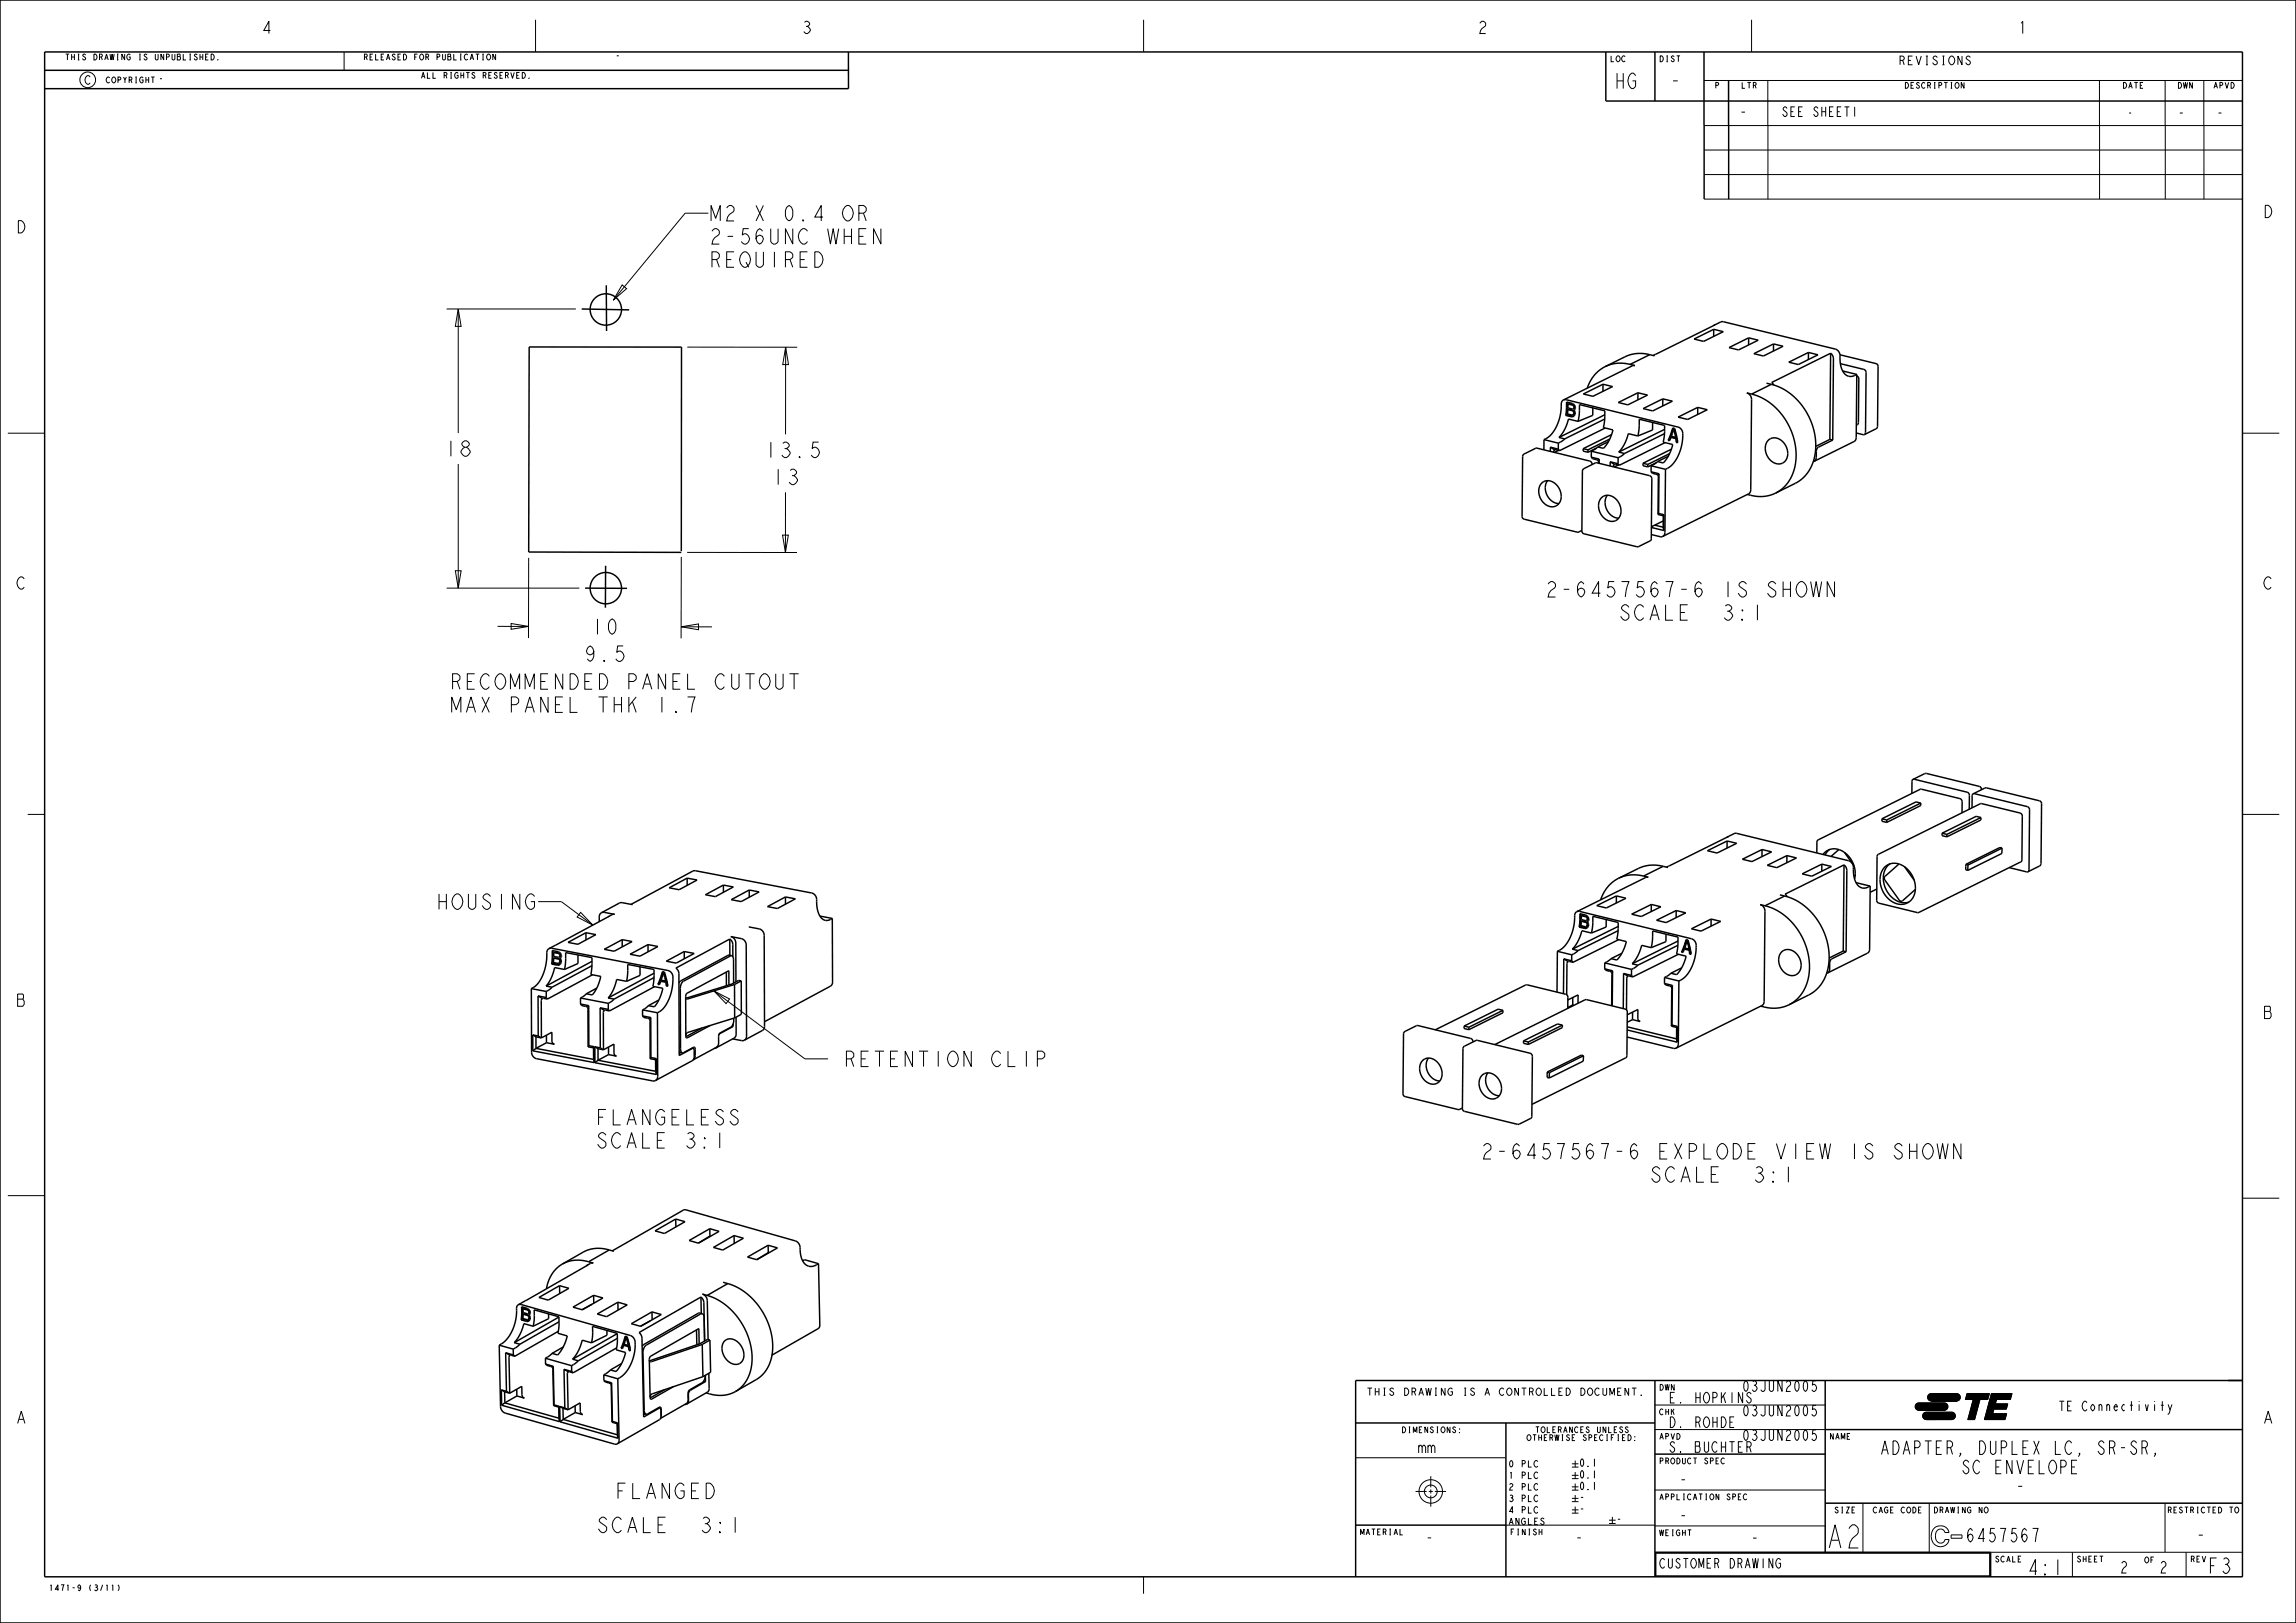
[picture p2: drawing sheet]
<svg xmlns="http://www.w3.org/2000/svg" width="594mm" height="420mm" viewBox="0 0 594 420" stroke-linecap="round" stroke-linejoin="round" font-family="sans-serif">
<defs><g id="words">
<text font-size="7.8" x="472.3" y="400.6">A2</text>
<g font-size="5.2">
<text x="417.5" y="22.9">HG</text>
<text x="431.8" y="22.9">-</text>
<text x="183.2" y="57.2">M2 X 0.4 OR</text>
<text x="183.2" y="63.2">2-56UNC WHEN</text>
<text x="183.2" y="69.2">REQUIRED</text>
<text x="114.8" y="118.1">18</text>
<text x="196.8" y="118.4">13.5</text>
<text x="199.4" y="125.4">13</text>
<text x="406.4" y="154.5">2-6457567-6 IS SHOWN</text>
<text x="420.9" y="160.5">SCALE</text>
<text x="446.2" y="160.5">3:1</text>
<text x="152.7" y="164.2">10</text>
<text x="150.8" y="171.2">9.5</text>
<text x="116.1" y="178.4">RECOMMENDED PANEL CUTOUT</text>
<text x="116.1" y="184.4">MAX PANEL THK 1.7</text>
<text x="112.6" y="235.3">HOUSING</text>
<text x="217.4" y="276">RETENTION CLIP</text>
<text x="153.9" y="291.1">FLANGELESS</text>
<text x="153.9" y="297.1">SCALE 3:1</text>
<text x="394.1" y="299.9">2-6457567-6 EXPLODE VIEW IS SHOWN</text>
<text x="429" y="305.9">SCALE</text>
<text x="454.2" y="305.9">3:1</text>
<text x="158.9" y="387.8">FLANGED</text>
<text x="154.1" y="396.6">SCALE</text>
<text x="180.7" y="396.6">3:1</text>
<text x="524.4" y="407.6">4:1</text>
<text x="571.1" y="407.2">F3</text>
</g>
<g font-size="4.6">
<text x="486.2" y="376.4">ADAPTER, DUPLEX LC, SR-SR,</text>
<text x="507.2" y="381.4">SC ENVELOPE</text>
<text x="521.2" y="386.4">-</text>
<text x="508.4" y="399">6457567</text>
<text x="568" y="399">-</text>
</g>
<g font-size="4.1">
<text x="67.5" y="8.7">4</text>
<text x="207.2" y="8.7">3</text>
<text x="382.1" y="8.7">2</text>
<text x="521.8" y="8.7">1</text>
<text x="585.3" y="56.3">D</text>
<text x="4" y="60.3">D</text>
<text x="4" y="152.5">C</text>
<text x="585.3" y="152.5">C</text>
<text x="4" y="260.4">B</text>
<text x="585.3" y="263.6">B</text>
<text x="4" y="368.4">A</text>
<text x="585.3" y="368.4">A</text>
</g>
<g font-size="3.9">
<text x="449.8" y="30.5">-</text>
<text x="366.7" y="376">mm</text>
<text x="434.3" y="384.4">-</text>
<text x="434.3" y="393.7">-</text>
<text x="368.6" y="399.5">-</text>
<text x="407.3" y="399.5">-</text>
<text x="452.8" y="399.5">-</text>
<text x="548.3" y="407.1">2</text>
<text x="558.5" y="407.1">2</text>
</g>
<g font-size="3.6">
<text x="431.6" y="363.1">E. HOPKINS</text>
<text x="450.6" y="360.1">03JUN2005</text>
<text x="431.6" y="369.4">D. ROHDE</text>
<text x="450.6" y="366.4">03JUN2005</text>
<text x="431.6" y="375.8">S. BUCHTER</text>
<text x="450.6" y="372.8">03JUN2005</text>
</g>
<g font-size="3.3">
<text x="460.8" y="30.2">SEE SHEET1</text>
<text x="563.3" y="30.5">-</text>
<text x="573.3" y="30.5">-</text>
<text x="532.4" y="365.1">TE Connectivity</text>
<text x="429.1" y="405.8">CUSTOMER DRAWING</text>
</g>
<g font-size="2.9">
<text x="491" y="16.8">REVISIONS</text>
<text x="21.7" y="21.8">C</text>
</g>
<g font-size="2.6">
<text x="550.4" y="30.3">-</text>
<text x="408.5" y="379.5">0.1</text>
<text x="408.5" y="382.5">0.1</text>
<text x="408.5" y="385.5">0.1</text>
<text x="408.5" y="388.5">-</text>
<text x="408.5" y="391.5">-</text>
<text x="418.1" y="394.1">-</text>
</g>
<text font-size="2.5" x="359.9" y="361.1">THIS DRAWING IS A CONTROLLED DOCUMENT.</text>
<g font-size="2.2">
<text x="390.2" y="379.7">0 PLC</text>
<text x="390.2" y="382.6">1 PLC</text>
<text x="390.2" y="385.6">2 PLC</text>
<text x="390.2" y="388.6">3 PLC</text>
<text x="390.2" y="391.6">4 PLC</text>
<text x="390.2" y="394.6">ANGLES</text>
</g>
<g font-size="2">
<text x="16.7" y="15.5">THIS DRAWING IS UNPUBLISHED.</text>
<text x="93.9" y="15.5">RELEASED FOR PUBLICATION</text>
<text x="159.1" y="15.2">-</text>
<text x="416.5" y="16">LOC</text>
<text x="429.2" y="16">DIST</text>
<text x="27.3" y="21.4">COPYRIGHT</text>
<text x="41" y="21.1">-</text>
<text x="108.8" y="20.3">ALL RIGHTS RESERVED.</text>
<text x="443.5" y="22.9">P</text>
<text x="450.4" y="22.9">LTR</text>
<text x="492.6" y="22.9">DESCRIPTION</text>
<text x="549" y="22.9">DATE</text>
<text x="563.2" y="22.9">DWN</text>
<text x="572.5" y="22.9">APVD</text>
<text x="429.2" y="359.8">DWN</text>
<text x="362.5" y="370.8">DIMENSIONS:</text>
<text x="397" y="370.7">TOLERANCES UNLESS</text>
<text x="429.2" y="366.1">CHK</text>
<text x="394.8" y="372.8">OTHERWISE SPECIFIED:</text>
<text x="429.2" y="372.5">APVD</text>
<text x="473.2" y="372.5">NAME</text>
<text x="429.2" y="378.8">PRODUCT SPEC</text>
<text x="429.2" y="388.1">APPLICATION SPEC</text>
<text x="474.4" y="391.5">SIZE</text>
<text x="484.4" y="391.5">CAGE CODE</text>
<text x="500.1" y="391.5">DRAWING NO</text>
<text x="560.6" y="391.5">RESTRICTED TO</text>
<text x="351.7" y="397.2">MATERIAL</text>
<text x="390.6" y="397.2">FINISH</text>
<text x="429.2" y="397.4">WEIGHT</text>
<text x="516" y="404.2">SCALE</text>
<text x="537.2" y="404.2">SHEET</text>
<text x="554.7" y="404.4">OF</text>
<text x="566.6" y="404.2">REV</text>
<text x="12.5" y="411.6">1471-9 (3/11)</text>
</g>
</g></defs>
<g fill="none" stroke="#000" stroke-width=".26">
<path d="M39.1 19.9h.9M39.5 19.9v1.5M51 14.3l-.3-.3-.4 .3 .7 .7-.1 .4-.3 .1-.4-.4M51.7 14v1.5M51.7 14.8h.8M52.5 14v1.5M53.2 14.8h.4M53.9 14h-.7v1.5h.7M54.6 14a.76 .76 0 0 1 .8 .8 .76 .76 0 0 1-.8 .7zM56.3 15.4l.1 .1zM89 13.4v4.8M123.1 14h.9"/>
<path d="M123.5 14v1.5M124.8 14h.4M124.8 15.5h.4M125 14v1.5M126.1 14.1l.2-.1a.77 .77 0 0 1 .7 .8 .77 .77 0 0 1-.7 .7l-.4-.7zM128.2 14v1.5l-.7-1.5v1.5M132.1 18.7l.5 1.6 .4-1.6M133.7 19.5h.4M134.4 18.7h-.7v1.6h.7M135.1 18.7a.76 .76 0 0 1 .8 .8 .76 .76 0 0 1-.8 .8zM138.6 5.1v8.3M295.9 5.1v8.3"/>
<path d="M433.8 14.5h.9M453.2 5.1v8.3M507.6 14.5v2.3l-1.1-2.3v2.3M509.7 14.9l-.4-.4a.56 .56 0 0 0-.6 .6l.4 .3a.66 .66 0 0 1 .6 .7 .66 .66 0 0 1-.6 .7l-.6-.6M136.8 20.1l.1 .2zM440.8 32.5h139.4M440.8 20.8h139.4M457.4 20.8v11.7M506 21.5l.2-.2a.77 .77 0 0 1 .6 .8 .77 .77 0 0 1-.6 .8l-.4-.8zM508.1 21.3v1.6l-.7-1.6v1.6M543.1 20.8v11.7M554.4 21.3h-.7v1.6h.7"/>
<path d="M560.1 20.8v11.7M570.1 20.8v11.7M577.2 21.3a.76 .76 0 0 1 .8 .8 .76 .76 0 0 1-.8 .8zM2 112.1h9.6M580.2 112.1h9.5M7.2 210.8h4.4M580.2 210.8h9.5M2 309.4h9.6M580.2 310.1h9.5M353.8 359.2h1.2M354.4 359.2v1.9M355.8 359.2v1.9"/>
<path d="M356.8 359.2v1.9M357.9 359.2h.5M358.2 359.2v1.9M419.5 359.2h-1v1.9h1M421.4 359.2v1.9l-1-1.9v1.9M422.2 359.2h1.2M422.8 359.2v1.9M350.7 377.2h38.8M355.8 360.2h1M357.9 361.1h.5M376.6 369.5l-.3-.3-.4 .3 .7 .8-.1 .3-.4 .2-.3-.4M377.6 369.7l.1 .2z"/>
<path d="M377.6 370.6l.1 .2zM397.8 378.2l-.3-.2a.87 .87 0 0 0-.7 .8 .87 .87 0 0 0 .7 .9l.3-.3M406.7 378.8h1.7M406.7 379.7h1.7M407.5 378v1.7M417.6 370h.5M418.3 369.2h-.7v1.5h.7M418.5 371.3h.3M418.5 372.8h.3M419.8 372h.4M419.8 369.5l-.3-.3-.4 .3 .7 .7-.1 .4-.4 .1-.3-.3M420.5 371.3h-.7v1.5h.7"/>
<path d="M421.2 371.3a.76 .76 0 0 1 .8 .7 .76 .76 0 0 1-.8 .8zM421.2 369.5l-.2-.3-.5 .3 .7 .7-.1 .4-.3 .1-.4-.3M422.9 371.8l.1 .1zM422.9 372.7l.1 .1zM424.6 360.9l.1 .2zM428.1 369.9h44.1M428.1 363.6h44.1M433.8 371a.76 .76 0 0 1 .9 .7 .76 .76 0 0 1-.9 .8zM444 378.1h.4M444.7 377.3h-.7v1.5h.7M446.1 377.6l-.3-.3a.77 .77 0 0 0-.6 .8 .77 .77 0 0 0 .6 .7l.3-.2M478.6 371h-.7v1.5h.7"/>
<path d="M495.8 363.3l.6-.3h6.6a.95 .95 0 0 1 .9 .9 .95 .95 0 0 1-.8 1l-6.7 .1a.95 .95 0 0 1-.8-.6 .95 .95 0 0 1 .2-1.1zM496.4 365l6.7-.1zM497.7 365.7l.7-.2h6.5a.95 .95 0 0 1 1 .8 .95 .95 0 0 1-.9 1l-6.6 .1a.95 .95 0 0 1-.9-.6 .95 .95 0 0 1 .2-1.1zM498.4 367.4l6.6-.1zM499 360.9l.6-.3h6.6a.95 .95 0 0 1 .9 .9 .95 .95 0 0 1-.8 1h-6.7a.95 .95 0 0 1-.8-.5 .95 .95 0 0 1 .2-1.1zM499.6 362.5h6.7zM503.1 364.9l-6.7 .1a.95 .95 0 0 1-.9-1 .95 .95 0 0 1 .9-1h6.6a.95 .95 0 0 1 .9 1 .95 .95 0 0 1-.9 1M505 367.4h-6.6a.95 .95 0 0 1-1-1 .95 .95 0 0 1 1-.9h6.5a.95 .95 0 0 1 1 .9 .95 .95 0 0 1-1 1M506.3 362.5h-6.7a.95 .95 0 0 1-.9-.9 .95 .95 0 0 1 .9-1h6.6a.95 .95 0 0 1 .9 1 .95 .95 0 0 1-.9 .9M508.9 360.6h5.8l-.4 1.5h-2.1l-1.4 5.3h-1.7l1.4-5.3h-2zM515.2 360.6h5.3l-.4 1.5h-3.6l-3.1 5.3zM515.2 360.6h5.3l-.4 1.5h-3.6l-.3 1.2h3.2l-.3 1.3h-3.3l-.3 1.3h3.6l-.4 1.5h-5.3z"/>
<path d="M515.8 364.6l-.3 1.3h3.6l-.4 1.5h-5.3zM516.5 362.1l-.3 1.2h3.2l-.3 1.3h-3.3l-2.4 2.8zM559 363.6h.8M559.4 362.6v2.5M560.9 363.4l.5 1.5-.4 1h-.2M561.9 363.4l-.5 1.5M362.2 395.7v1.5h.7M366.2 386h2.9M369.6 386h1.1M370.2 382v2.9M370.2 385.4v1.1M370.2 387v2.9"/>
<path d="M371.2 386h2.9M389.6 394.7h38.6M397.8 381.2l-.3-.3a.87 .87 0 0 0-.7 .9 .87 .87 0 0 0 .7 .8l.3-.2M397.8 384.2l-.3-.3a.87 .87 0 0 0-.7 .9 .87 .87 0 0 0 .7 .8l.3-.3M397.8 387.2l-.3-.3a.87 .87 0 0 0-.7 .8 .87 .87 0 0 0 .7 .9l.3-.3M397.8 390.2l-.3-.3a.87 .87 0 0 0-.7 .8 .87 .87 0 0 0 .7 .9l.3-.3M398.2 396.4h.7M398.9 395.7v1.5M399.5 393.1l-.3-.2-.5 .2 .8 .9-.1 .4-.4 .2-.4-.5M406.7 390.7h1.7M406.7 387.7h1.7M406.7 384.8h1.7"/>
<path d="M406.7 381.8h1.7M406.7 391.6h1.7M406.7 388.6h1.7M406.7 385.6h1.7M406.7 382.6h1.7M407.5 380.9v1.7M407.5 383.9v1.7M407.5 386.9v1.7M407.5 389.9v1.7M416.3 393.4h1.7M416.3 394.2h1.7M417.1 392.5v1.7"/>
<path d="M428.1 385.6h44.1M428.1 394.9h44.1M436.6 395.9h.9M437.1 395.9v1.5M448.3 387.4l.6-.2v-.5l-.6-.1v1.5M449.7 387.4h.5M450.5 386.6h-.8v1.5h.8M451.9 386.8l-.3-.2a.77 .77 0 0 0-.6 .8 .77 .77 0 0 0 .6 .7l.3-.2M479.9 390h-.8v1.5h.8M482 389v12.7M494.9 390a.76 .76 0 0 1 .8 .8 .76 .76 0 0 1-.8 .7zM496.3 390.8h.5"/>
<path d="M497.1 390h-.8v1.5h.8M499.1 389v12.7M500.4 395.5l.8-.5 1.1-.1 .9 .2 .7 .6 .3 .9h-1l-.5-.7-.8-.2-.8 .4-.3 .9 .1 1.4 .7 .8h1l.6-.8h1l-.2 .8-.6 .7-.9 .3h-.8l-.9-.3-.7-.6-.4-1-.1-1 .3-1zM507.6 397.2h-2.8v.9h2.8M512.8 390v1.5l-.8-1.5v1.5M513.6 390.1l.1-.1a.77 .77 0 0 1 .7 .8 .77 .77 0 0 1-.6 .7l-.5-.7zM576.8 390h.9M577.2 390v1.5M578.4 390.1l.2-.1a.77 .77 0 0 1 .6 .8 .77 .77 0 0 1-.6 .7l-.5-.7zM29 410.4l.2-.3v1.5M30.5 410.1l.3 .7-.3 .8M295.9 408v4.4"/>
<path d="M515 401.7h65.2M522.1 403.5h.5M522.9 402.7h-.8v1.5h.8M536.2 401.7v6.3M543.2 402.7h.9M543.7 402.7v1.5M565.6 401.7v6.3"/>
<circle cx="22.7" cy="20.7" r="2.03"/>
<circle cx="370.2" cy="386" r="3"/>
<circle cx="370.2" cy="386" r="1.66"/>
</g>
<path d="M495.8 363.3l.6-.3h6.6a.95 .95 0 0 1 .9 .9 .95 .95 0 0 1-.8 1l-6.7 .1a.95 .95 0 0 1-.8-.6 .95 .95 0 0 1 .2-1.1zM497.7 365.7l.7-.2h6.5a.95 .95 0 0 1 1 .8 .95 .95 0 0 1-.9 1l-6.6 .1a.95 .95 0 0 1-.9-.6 .95 .95 0 0 1 .2-1.1zM499 360.9l.6-.3h6.6a.95 .95 0 0 1 .9 .9 .95 .95 0 0 1-.8 1h-6.7a.95 .95 0 0 1-.8-.5 .95 .95 0 0 1 .2-1.1zM508.9 360.6h5.8l-.4 1.5h-2.1l-1.4 5.3h-1.7l1.4-5.3h-2zM515.8 364.6l-.3 1.3h3.6l-.4 1.5h-5.3zM516.5 362.1l-.3 1.2h3.2l-.3 1.3h-3.3l-2.4 2.8zM515.2 360.6h5.3l-.4 1.5h-3.6l-3.1 5.3z" fill="#000"/>
<g fill="none" stroke="#000" stroke-width=".38">
<path d="M0 0h594v420h-594zM11.6 18.2h207.9M11.6 13.4h568.6v394.6h-568.6zM219.5 13.4v9.5h-207.9M415.4 13.4v12.7h164.8M428.1 13.4v12.7M440.8 13.4v19.1M447.2 20.8v11.7M414.7 99.4v1.9M422.3 94.7l-17.8 8.8M427.7 92l17.5-8.7 .5-.1 29.3 7.2 .6 .5 .4 .7 .1 2.3 .3 1.4a2.39 2.39 0 0 0 3.5 1.8l.5-.2M438.3 87.7l5.1-2.5 2.4 .6-5 2.5z"/>
<path d="M443.4 85.2l-.1 1.9M443.7 84.1l-.4 .1M447.3 90l5.1-2.6 2.5 .6-5.1 2.6zM452.4 87.4v1.9M453.7 91.5l5.1-2.5 2.5 .6-5.1 2.5zM458.8 89v1.8M462.8 93.7l5.1-2.5 2.4 .6-5 2.5zM467.9 91.2l-.1 1.8M473.6 91.4l-15.2 7.6 .5 .7M473.6 91.4l.5 .6 .2 .9-.2 21M473.6 91.4l-.2 22.3M476 91.8l9.3 2.3 .5 .5-.1 15.9-.3 .5-3 1.5"/>
<path d="M476.1 94.1l6.1 1.5 .5 .5-.1 15.9-.2 .5M476.7 96l3.7 .9M480.4 97.3l.5 .7-.1 11.4-.2 .4-.3 .2M480.4 96.9l-.3 16.9-.4 .5-10.4 5.1M399.4 113.8v2.6M399.4 113.8l3.8 .9M401.1 115.7v1.1M401.1 115.7l1.1 .7M401.1 115.7l2 .5M402.2 116.4l1.3 .2M402.2 116.4l-.3 .6M403.1 116.2l.4 .4"/>
<path d="M403.2 114.7l-.1 1.5M403.2 116.6l-1.1 .5M403.3 113.2l1.5 .4M404.5 103.5l-.5 .7-.2 2.6-.6 2.2a7.8 7.8 0 0 1-3.2 4.5l-.6 .3M404.5 103.5l.7-.1 29.1 7.2 .7 .6 .4 .9-.2 2.4-.5 2.2a7.8 7.8 0 0 1-3.3 4.5l-.5 .2M404.8 113.6l-1.6 1.1M405.1 107.5l1.5 .4M405.4 107.3l-.3 .2M405.4 107.3l1.5 .4M405.5 104.1l-.1 3.2M405.6 106l-.1 1.1 1.4 .3M405.6 106l1.4 .2"/>
<path d="M405.6 106l1.2 .3M405.6 105.6l1.4 .2M405.6 105.5v.1M405.7 104.6l-.1 .9M405.7 104.6l1.3 .2M405.7 104.6l1.1 .2M406.8 106.3l.2 .1M406.8 104.8l.2 .2M406.9 107.7l-.3 .2M406.9 107.7h.3M407 106.2l-.2 .1M407 106.2l.2 .1"/>
<path d="M407 106.4l.1 .2M407 104.8h-.2M407 104.8l.2 .1M407 105l.1 .1M407.1 106.6v.2M407.1 107l-.2 .4M407.1 105.7l-.1 .1M407.1 105.1l.1 .3M407.1 106.8v.2M407.2 107.7l-.6 .2M407.2 106.3l.1 .2M407.2 106.3l-.2 .1"/>
<path d="M407.2 104.9l.1 .1M407.2 104.9l-.2 .1M407.2 106.2l.3 .6-.3 .9M407.2 106.2v-.1a.9 .9 0 0 0-.1-1.6l-1.8-.5-.2 3.5M407.2 105.5l-.1 .2M407.2 105.4v.1M407.3 107.1l-.1 .1M407.3 107.1l-.4 .3M407.3 106.5l.1 .2M407.3 106.5l-.2 .1M407.3 105.6l-.3 .2M407.3 105.6l-.2 .1"/>
<path d="M407.3 105l.1 .3M407.3 105l-.2 .1M407.3 106.1l-.1 .1M407.4 106.9l-.1 .2M407.4 106.9l-.3 .1M407.4 106.7v.2M407.4 106.7l-.3 .1M407.4 105.4l-.1 .2M407.4 105.4l-.2 .1M407.4 105.3v.1M407.4 105.3l-.2 .1M408.3 109l.3-1.9v-2.4l6.6 1.6-.1 2.4-.3 1.9 2.5 .7-.9 2.4-1.2 2-.4 .3-1.5-.3"/>
<path d="M408.3 109l-2.5-.6-1 2.7-1.5 2.1M409.6 116.1v.6l1.2 .3M409.6 116.1l1.2 .3M409.6 102l5.1-2.6 2.5 .6-5.1 2.6zM410.8 116.4v.6M411.7 118.3l.3 .4 1.5 .5M411.7 118.3l2 .5M411.7 116.8v1.5M411.7 116.8l6.9 1.7M412.1 105.6v1.9l-3.8 1.5M413 115.9l-2.2 1.1M413.3 115.7l-1.6 1.1"/>
<path d="M413.5 119.2l.1 .7M413.7 118.8v1.1M413.7 118.8l-.2 .4M415.2 108.4l-10.4 5.2M415.2 107.3l-11.9 5.9M415.3 110.8l-11.8 5.8M416.1 114.3l-2.8 1.4M416.5 113.6l-5.7 2.8M416.6 119.5v1.1M416.6 119.5l1.1 .7M416.6 119.5l2 .5M416.9 112.5l-7.3 3.6"/>
<path d="M418.6 118.5v1.5M418.7 104.2l5.1-2.6 2.4 .6-5.1 2.6zM418.8 117l1.5 .4M420.3 117.4l-1.7 1.1M423.7 112.8l.3-2 .1-2.3 6.6 1.6-.1 2.3-.3 2 2.5 .6-.9 2.5-1.3 2-.3 .3-1.5-.4M423.7 112.8l-2.4-.6-1 2.7-1.5 2.1M423.8 101.6l-.1 1.9M425.1 119.9v.6l1.2 .3M425.1 119.9l1.2 .3M425.1 105.7l5.1-2.5 2.5 .6-5.1 2.5zM427.6 109.3l-.1 2-3.8 1.5M428.5 119.7l-2.2 1.1"/>
<path d="M428.8 119.4l-1.6 1.1M430.2 103.2v1.9M430.6 112.2l-10.3 5.2M430.6 111.1l-11.8 5.9M430.8 114.5l-11.9 5.9M431.6 114l1.2-3.3 .5 .2 .5 1.9 .2 1.8-.3-.1M431.6 118.1l-2.8 1.3M431.9 113.8h.1M431.9 113.8l-.3 .2M431.9 117.4l-5.6 2.8M432 113.8l-.1 .3-.3-.1M432.3 113.2l-.3 .6"/>
<path d="M432.3 113.2l.2-.1 1.3 .3M432.3 113.2l1.2 .3M432.4 116.2l-7.3 3.7M432.9 110.8l-1 3M433 111.1l-.6 1.8 1.1 .3M433 111.1l.5 2.1M433 111.1l.2-.1 .5 2.1-.2 .1M433.5 113.5l.2 1M433.8 113.4l.2 .8M433.8 113.4l-.3 .1M434 114.3l-.3 .2M434.1 107.9l5.1-2.5 2.5 .6-5.1 2.5z"/>
<path d="M439.2 105.4v1.9M469.3 119.4l-.2 .1M473.4 113.7l.7 .2M473.4 113.7l-3.6 1.8M474.1 113.9l-3.9 2-.3 .7-.1 2.1-.5 .7M480.2 112l2.2 .5M409.6 121.4l3.4-1.7 13.8 3.4 .3 .2 .2 .6-.1 15.6-.2 .4-3.4 1.6-14.1-3.6-.3-.5 .2-15.5zM411.9 120.2l-.2-.5-.4-.4-13.7-3.3-3.3 1.5-.4 .6-.1 15.5 .2 .5 .3 .3 13.7 3.3 1.2-.4M417.7 120.2l1.2 .2M417.7 120.2l-.3 .6M418.6 120l.3 .4M418.7 120.3l-1.1 .6"/>
<path d="M426.3 120.2v.6M427.2 122.1l.3 .4 1.5 .5M427.2 122.1l2 .5M427.2 120.5v1.6M427.2 120.5l3.7 .9M427.2 138.3l2.4 .6 .6-.1M427.2 136.5l3.2 .8M428.1 135.9l2.2 .5M428.9 133.1l1.4 .4M429 123l-.1 10.1M429.1 132.9l1.4 .3M429.1 132.9l-.2 .2"/>
<path d="M429.2 122.6l-.1 10.3M429.2 122.6l-.2 .4M430.3 136.4l.1 .9M430.3 134.8l-3.1 1.5M430.3 133.5v2.9M430.5 133.2l-.1 4.1M430.5 133.2l-.2 .3M430.9 121.4l-.2 16.5-.1 .5-.4 .4M452.4 127.8l-22.2 11M446.8 217.6v1.9M447.1 216.5l-.3 .2M455.9 219.8l-.1 1.9"/>
<path d="M475.7 219.9l-2 1.7M486.9 211.9v.6l1.2 .3M486.9 211.9l1.2 .3M488.1 212.2v.6M494.9 201.7l-.2 .5-.1 3.1M494.9 201.7l14.1 3.4 .5 .6v3.7M494.9 201.7l3.4-1.6 13.8 3.4 .4 .3 .1 .6M496.9 207.8l-1.2-.3-8.8 4.4M496.9 207.8l-8.8 4.4M496.9 207.8v.7l-8.8 4.3M502.4 215.6v.7l1.3 .3M502.4 215.6l1.3 .3"/>
<path d="M503.7 215.9v.7M507.6 210.3v-2.9l-.4-.7-10.3-2.5-26.5 13.2-.3 .5-.1 2.8M510.5 205.4l-.3 .5v3.2M510.5 205.4l14 3.3 .4 .3 .2 .6-.2 15.5-.2 .5M510.5 205.4l3.4-1.5 13.7 3.3 .4 .3 .2 .4-.2 15.7-.3 .5-3 1.5M512.5 211.6l-1.2-.3-8.9 4.3M512.5 211.6l-8.8 4.3M512.5 211.6v.6l-8.8 4.4M518 219.5l-.6-.2-8.8 4.4M518 219.5l-8.9 4.3M518 219.5l-.1 1.4-8.8 4.3M155.6 236.2l-.5 .7-.1 1.6"/>
<path d="M155.6 236.2l.6-.1 2.8 .5-.7 .1-16.3 8.8M157.7 237.1l-.3 .1M163.3 234l15.9-8.6 .6-.1 30.4 5.8 .6 .4 .4 .7 .3 3.2 .8 2 .7 .6 .7 .2 .7-.1 .9-.4M163.7 234.1l-3.2-.5-4.9 2.6M173.1 229.7l4.7-2.5 2.5 .5-4.6 2.5zM177.8 227.2v1.9M182.5 231.5l4.7-2.5 2.5 .5-4.6 2.5zM187.2 229v1.9M189.2 232.8l4.6-2.5 2.6 .5-4.6 2.5zM193.7 239.9l3 .6 .7 .5 .3 .8 .1 23.9-.5 .9-4.7 2.6M193.8 230.3v1.9M198.6 234.6l4.6-2.5 2.6 .5-4.7 2.5z"/>
<path d="M203.2 232.1v1.9M212.1 237.1l3.2 .6M215.3 237.7l.1 16.5-.2 .7-17.4 9.5M408 235.9l-.6 .7-.2 2.6-.5 2.2a7.8 7.8 0 0 1-3.3 4.5l-.5 .3M408 235.9l.6-.1 29.2 7.2 .7 .6 .3 .9-.1 2.4-.6 2.2a7.8 7.8 0 0 1-3.2 4.5l-.6 .3M408.5 239.9l1.5 .4M408.9 239.7l-.4 .2M408.9 239.7l1.5 .4M408.9 236.5v3.2M409.1 238.4l-.1 1.1 1.4 .3M409.1 238.4l1.3 .2M409.1 238.4l1.2 .3"/>
<path d="M409.1 238l1.4 .2M409.1 237.9v.1M409.1 237v.9M409.1 237l1.4 .2M409.1 237l1.2 .2M410.3 238.7l.2 .1M410.3 237.2l.2 .2M410.4 238.6l-.1 .1M410.4 238.6l.2 .1M410.5 238.8l.1 .2M410.5 237.2h-.2M410.5 237.2l.1 .1"/>
<path d="M410.5 237.4l.1 .1M410.5 239.7l-.1 .1M410.6 239v.2M410.6 239.5l-.1 .2M410.6 237.5l.1 .3M410.6 239.2v.3M410.6 238.7l.2 .2M410.6 238.7l-.1 .1M410.6 237.3l-.1 .1M410.6 237.3l.2 .2M410.7 238.6l.3 .6-.4 .9M410.7 238.6v-.1a.9 .9 0 0 0-.2-1.5l-1.7-.6-.3 3.5"/>
<path d="M410.7 237.9l-.2 .3M410.7 237.8v.1M410.8 239.5l-.4 .3M410.8 239.5l-.3 .2M410.8 238.9v.2M410.8 238.9l-.2 .1M410.8 238l-.2 .1M410.8 238l-.3 .2M410.8 237.5v.2M410.8 237.5h-.2M410.8 238.5l-.1 .1M410.8 239.3v.2"/>
<path d="M410.8 239.3l-.2 .2M410.8 239.1v.2M410.8 239.1l-.2 .1M410.8 237.8v.2M410.8 237.8l-.1 .1M410.8 237.7v.1M410.8 237.7l-.1 .1M413.1 234.4l5.1-2.6 2.5 .6-5.1 2.6zM415.5 238v1.9l-3.8 1.6M418.2 231.8v1.9M418.6 239.7l-11.8 5.9M422.1 236.6l5.1-2.5 2.5 .6-5.1 2.5z"/>
<path d="M425.7 227.1l-17.7 8.8M427.2 234.1v1.8M428.6 238.1l5.1-2.5 2.4 .6-5.1 2.6zM431.1 224.4l17.5-8.7 .5-.1 29.4 7.2 .6 .5 .3 .7 .2 2.3 .3 1.4a2.39 2.39 0 0 0 3.4 1.9l.5-.3M433.7 235.6l-.1 1.9M441.7 220.2l5.1-2.6 2.5 .6-5.1 2.6zM442.7 237.8v1.9M450.8 222.4l5.1-2.6 2.4 .6-5.1 2.6zM457.2 223.9l5.1-2.5 2.5 .6-5.1 2.5zM462.3 221.4v1.9M466.2 226.1l5.1-2.5 2.5 .6-5.1 2.5zM471.3 223.6v1.9"/>
<path d="M477.1 223.8l-15.3 7.6 .6 .7M477.1 223.8l.5 .6 .2 .9-.2 21M477.1 223.8l-.2 22.3M477.2 220.6l2.4 3.4M479.9 226.5l-.3 .2M480.2 228.4l3.6 .9M483.8 229.3l-.2 16.9-.5 .5-10.3 5.1M485.5 230.1l-1.7 .8M485.8 221.2l26.6-13.2 10.2 2.4 .6 .6-.1 11.5-.2 .5-26.6 13.2-10.2-2.5-.4-.3-.2-.4 .1-11.3zM491.3 223.6l-3.7 3.2-.1 .4 .1 .5 3.7 5.2 .4 .3 .5-.1 3.3-2.9M492.8 224.4l2.4 3.4M508.6 223.7v1.4l.5 .1"/>
<path d="M508.6 223.7l.5 .1M509.1 223.8v1.4M519.8 224.5l4.9 1.1M137.5 255.8v16.6l.2 .7 .5 .6 .6 .3 30.1 5.7 .7-.1M137.5 255.8l3.8 .8M139.2 257.7v10.4M139.2 257.7l1.1 .7M139.2 257.7l2.1 .4M140.3 258.4l-.3 .5 .1 9.7M140.4 258.4l1.2 .1M140.4 258.4h-.1M141.3 255.2l1.5 .3"/>
<path d="M141.3 256.6v1.5M141.3 258.1l.3 .4M142 245.5l-.5 .7-.3 3.4-.8 2.9-1.4 2.2-1.5 1.1M142 245.5l.7-.1 30.6 5.9 .5 .6 .3 .9-.1 2.3-.5 2.2-.6 1.7-.9 1.5-.9 1-1 .6M142.7 249.5l1.6 .3M142.8 255.5l-1.5 1.1M143 246v3.3M143 249.3l-.3 .2M143 249.3l1.6 .3M143.3 247.9l-.1 1.2 1.4 .2M143.3 247.9l1.3 .2M143.3 247.9l1.2 .3"/>
<path d="M143.3 246.5v1l1.4 .2M143.3 246.5l1.3 .1M143.3 246.5l1.2 .2M144.5 248.2l.2 .1M144.5 246.7l.2 .1M144.6 249.6l-.3 .2M144.6 246.6l-.1 .1M144.6 246.6l.2 .2M144.6 248.1l-.1 .1M144.6 248.1l.2 .1M144.7 248.3l.1 .2M144.7 246.8l.1 .2"/>
<path d="M144.8 248.5v.2M144.8 247l.1 .2M144.8 248.9l-.2 .4M144.8 246.8h-.1M144.8 246.8l.2 .1M144.8 248.2l.2 .2M144.8 248.2l-.1 .1M144.8 248.7v.2M144.8 249.6h-.2M144.9 247.2v.2M144.9 248l.3 .7-.3 .9M144.9 247.4l-.2 .3"/>
<path d="M144.9 249.6l-.6 .2M145 246.9v.3M145 246.9l-.2 .1M145 247.5l-.2 .1M145 247.5l-.3 .2M145 248.4v.2M145 248.4l-.2 .1M145 249l-.2 .1M145 249l-.4 .3M145 248a1.01 1.01 0 0 0 .2-1 1.01 1.01 0 0 0-.8-.7l-1.5-.3-.2 3.5M145 248h-.1M145 247.2v.1"/>
<path d="M145 247.2h-.1M145 247.3v.2M145 247.3l-.1 .1M145 247.9l-.1 .1M145 248.6v.2M145 248.6l-.2 .1M145 248.8v.2M145 248.8l-.2 .1M146.1 250.9l.2-1.9v-2.5l6.8 1.3v2.5l-.2 1.9 2.5 .5-.8 2.6-1.2 1.9-.2 .3-1.5-.3M146.1 250.9l-2.6-.5-.9 2.8-1.3 2M146.9 243.9l4.7-2.5 2.6 .5-4.7 2.5zM149.5 247.1v2.2l-3.4 1.6"/>
<path d="M150.2 258.3v1.5M150.2 258.3l7.2 1.3M150.2 259.8l.3 .4 1.5 .4M150.2 259.8l2.1 .4M151.6 241.4v1.8M151.7 257.2l-1.5 1.1M153.1 249.9l-10.3 5.6M153.2 248.8l-11.9 6.4M153.3 252.3l-11.7 6.2M154.4 255.7l-2.7 1.5M156.3 245.7l4.7-2.5 2.5 .5-4.6 2.5zM157.3 258.3l1.6 .3"/>
<path d="M157.4 259.6v1.6M158.9 258.6l-1.5 1M161 243.2v1.8M162.1 254l.3-2v-2.4l6.8 1.3v2.5l-.3 1.9 2.6 .4-.9 2.7-1.1 1.9-.2 .2-1.6-.3M162.1 254l-2.6-.5-.9 2.8-1.3 2M163 246.9l4.6-2.5 2.6 .5-4.6 2.5zM165.6 250.2v2.2l-3.5 1.6M167.6 244.4l.1 1.9M169.2 253l-10.3 5.6M169.2 251.8l-11.9 6.5M169.3 255.3l-11.6 6.3M170.2 254.7l1.2-3.3 .5 .1 .6 2 .3 1.7h-.4"/>
<path d="M170.4 258.8l-2.7 1.4M170.5 254.6h.2M170.5 254.6l-.3 .1M171 253.9l-.4 .9-.4-.1M171 253.9l.2-.1 1.3 .3M171 253.9l1.2 .3M171.5 251.5l-1 3.1M171.6 251.8l-.6 1.8 1.2 .3M171.6 251.8l.6 2.1M171.6 251.8l.2-.1 .6 2.1-.2 .1M172.2 254.2l.2 1M172.4 248.7l4.6-2.5 2.6 .5-4.7 2.5z"/>
<path d="M172.5 254.1l.2 .9M172.5 254.1l-.3 .1M172.7 255h.1M172.7 255l-.3 .2M177 246.2v1.9M187.9 251.6v3.5M188.6 254.9v-3.7l-10.9 5.8-.2 .3v11.2l.3 .1 5.9-3.2M188.8 243l-13.9 7.5 .5 .6 .2 .8 .1 21.3 3.6-1.9M188.8 243l.5 .5 .3 .7v3.4M188.8 243v4.2M189.3 247.3l-1-.1-12.2 6.6-.5 .6M189.3 247.3l.3 .3 .2 .6v6.2"/>
<path d="M189.3 247.3l-12.5 6.6-.5 .6-.3 1.3 .1 15.6 .1 .7 .4 .4M190 254.8l-12.1 3.7-.4-.1-.1-.4M190 254.8l.1 8.6M190.4 254.1l-.1-10.3-.4-.9-.8-.5 3 .6 .6 .5 .3 .9 .1 23.8-.1 .6-.4 .4M191.8 253.8l-.7-.1-1.7 .9-11.9 3.7M191.8 253.8l-1.8 1M191.8 253.8v8.7l-1.7 .9M402.9 246.2l-.1 10.5M402.9 246.2l3.7 .9M404.6 248.1l-.1 9.1M404.6 248.1l1.1 .7M404.6 248.1l2 .5"/>
<path d="M405.6 258.8l2.7-1.3-.1 2.1M405.7 248.8l-.3 .6-.1 8M405.7 248.8l1.2 .2M405.7 248.8h.1M406.6 248.6l.3 .4M406.6 247.1v1.5M406.8 245.6l1.5 .4M406.9 258.1v2M408.3 246l-1.7 1.1M410.4 240.1l-.4 .2M410.4 240.1h.2M410.6 240.1l-.6 .2"/>
<path d="M411.7 241.5l.3-2 .1-2.4 6.6 1.6-.1 2.4-.3 2 2.5 .6-.9 2.4-1.3 2-.3 .3-1.5-.3M411.7 241.5l-2.5-.6-.9 2.6-1.5 2.1M415.1 250.7l.4 .4 1.5 .5M415.1 250.7l2.1 .5M415.2 249.2l-.1 1.5M415.2 249.2l6.9 1.7M416.8 248.1l-1.6 1.1M417 251.6v8.7M417.2 251.2l-.1 9.1M417.2 251.2l-.2 .4M418.6 240.9l-10.3 5.1M418.7 243.2l-11.8 5.8"/>
<path d="M419.6 246.7l-2.8 1.4M420 251.9v9.1M420 251.9l1.2 .7M420 251.9l2.1 .5M421.2 252.6l1.2 .2M421.2 252.6l-.3 .5-.1 8.2M422.1 252.4l.3 .4M422.1 250.9v1.5M422.3 249.4l1.4 .4M423.7 249.8l-1.6 1.1M427.2 245.2l.3-2 .1-2.3 6.5 1.6v2.4l-.3 1.9 2.4 .6-.8 2.5-1.3 2-.3 .3-1.5-.3M427.2 245.2l-2.5-.6-1 2.7-1.4 2.1"/>
<path d="M430.6 254.5l.4 .4 1.4 .5M430.6 254.5l2.1 .5M430.6 253v1.5M430.6 253l3.7 .9M431 241.7v2l-3.8 1.5M432.3 251.9l-1.7 1.1M432.4 255.4v10.2M432.7 255l-.1 10.3M432.7 255l-.3 .4M434.1 244.6l-10.4 5.2M434.1 243.5l-11.8 5.9M434.2 247l-11.8 5.8"/>
<path d="M434.3 253.9l-.1 16.4-.2 .5-.4 .4M435 246.4l1.2-3.2 .5 .1 .5 1.9 .3 1.8-.4-.1M435 250.5l-2.7 1.4M435.4 246.2l-.4 .2M435.4 246.2h.1M435.5 246.3l-.1 .2-.4-.1M435.8 245.6l-.3 .7M435.8 245.6l.2-.1 1.2 .3M435.8 245.6l1.2 .3M436.4 243.2l-1 3M436.5 243.5l-.6 1.8 1.1 .3M436.5 243.5l.5 2.1"/>
<path d="M436.5 243.5l.1-.1 .6 2.1-.2 .1M437 245.9l.1 1M437.2 245.8l.3 .8M437.2 245.8l-.2 .1M437.5 246.7l-.4 .2M437.6 240.4l5.1-2.6 2.5 .6-5.1 2.6zM472.8 251.8l-.2 .1M476.9 246.1l.7 .2M476.9 246.1l-3.7 1.8M477.6 246.3l-3.9 2-.3 .7-.1 2.1-.5 .7M137.8 267.8v4.1M137.8 267.8l.9 .5"/>
<path d="M137.8 267.8l1.4 .3M137.8 271.9l16 3.1M138.7 268.3v3M138.7 268.3l1.4 .3M138.7 271.3l14.9 2.9M138.7 271.3l-.9 .6M139.2 268.1l.9 .5M140.1 268.6l2.7-1.5v2.5l.2 .4 .4 .2-2-.4M141.4 267.9v1.9M141.4 269.8l-2.7 1.5M152 260.6l.1 10.3M152.1 270.9l1.5 .3"/>
<path d="M152.3 260.2v10.4M152.3 260.2l-.3 .4M152.3 270.6l1.5 .3M152.3 270.6l-.2 .3M153.6 271.2v3M153.6 274.2l.2 .8M153.8 270.9v4.1M153.8 270.9l-.2 .3M153.9 270.9l.8 .5M153.9 270.9v4.1M153.9 270.9l1.4 .3M153.9 275l15.9 3.1"/>
<path d="M154.7 271.4v3M154.7 271.4l1.4 .3M154.7 274.4l14.9 2.8M154.7 274.4l-.8 .6M155.3 260.8v10.4M155.3 260.8l1.1 .7M155.3 260.8l2.1 .4M155.3 271.2l.8 .5M156.1 271.7l2.7-1.5 .1 2.4 .2 .5 .4 .2-2.1-.4M156.4 261.5l1.3 .1M156.4 261.5l-.3 .5v9.7M157.4 261.2l.3 .4"/>
<path d="M157.4 271v1.9M157.4 272.9l-2.7 1.5M166.2 261.3v1.6M166.2 261.3l3.9 .8M166.2 262.9l.4 .4 1.5 .4M166.2 262.9l2.2 .4M167.7 260.2l-1.5 1.1M168.1 263.7l.1 10.3M168.2 274l1.4 .2M168.4 263.3v10.4M168.4 263.3l-.3 .4M168.4 273.7l1.4 .2"/>
<path d="M168.4 273.7l-.2 .3M169.6 274.2v3M169.6 277.2l.2 .9M169.8 273.9v4.2M169.8 273.9l-.2 .3M170.1 262.1l.1 16.5-.2 .6-.4 .4M175.7 272.2l.9 .3M176.1 272.4l-.4 .2M176.6 272.5l3.1-1.5 .1 .4v1.9l-.4 1M179 271.2l.3 .1M179.2 271.2v.1M179.3 271.3l.3 .4v1.8l-.4 .9-9.6 5.2"/>
<path d="M181.6 266l-4.2 2.3M185.2 271.2l-.3 .1M185.7 270.7l-.5 .5M189.3 265.6h.4M189.6 268.8l2.4 .5 .6-.1M189.7 265v.6M189.7 265.6l-3.7 2.2M189.8 263.5l-.1 1.2-.4 .9-3.2 1.9-.2 2.7-.3 .7-6.3 3.4M190.1 263.4l-12.2 3.8-.3 .3-.2 .5M190.4 263.2v4.5l-.2 .6-5 2.9M378.7 270.9l3.4-1.7 13.8 3.4 .3 .2 .2 .6-.1 15.5-.2 .4-3.4 1.7-14.1-3.6-.3-.5 .2-15.5zM378.8 265.5v.7l1.2 .3"/>
<path d="M378.8 265.5l1.2 .3M380 265.8v.7M381.1 269.6l-.2-.5-.4-.4-13.7-3.3-3.3 1.5-.4 .6-.1 15.6 .1 .4 .4 .3 13.7 3.3 1.1-.4M386.7 270.3l23.5-11.6 10.2 2.4 .5 .4v11.7l-.2 .5-24.4 12.1M388.8 261.5v.6l-8.8 4.4M388.8 261.5l-1.2-.3-8.8 4.3M388.8 261.5l-8.8 4.3M394.2 269.4l-.1 .6 1.3 .3M394.2 269.4l1.2 .3M395.4 269.7v.6M400.3 277.4v1.4l.5 .2M400.3 277.4l.6 .2"/>
<path d="M400.9 277.6l-.1 1.4M404.2 265.3v.6l-8.8 4.4M404.2 265.3l-1.2-.3-8.8 4.4M404.2 265.3l-8.8 4.4M405.6 260.9v-2.9l-.4-.6-10.4-2.5-23.5 11.6M406.9 260.1l.3 .1M406.9 260.1l-1.3 .6M409.7 273.2l-.1 1.4-8.8 4.4M409.7 273.2l-.6-.2-8.8 4.4M409.7 273.2l-8.8 4.4M420.9 268.4l12 2.9 .7-.1M421 266.5l12.9 3.2"/>
<path d="M421 265.7l12.7 3.1M421 262.6l2.7-1.4v2.4l.3 .5 .3 .2-1.9-.4M422.4 263.9l-1.4 .6M422.4 261.9v2M432.4 265.6l1.4 .3M432.6 265.3l1.3 .3M432.6 265.3l-.2 .3M433.7 268.8l.2 .9M433.8 265.9l-.1 2.9M433.9 265.6v4.1M433.9 265.6l-.1 .3M455.8 260.2l-22.2 11"/>
<path d="M169.5 318.5l5.3-3 2.4 .6-5.3 3.1zM174.8 315.5l.1 2M183.6 318l.1 2M183.7 319.9l-3 1.8M189.9 319.7l.1 2.1M134.1 337.6l-.4 .7-.1 1.3a10 10 0 0 1-3.9 8.2l-.5 .3M134.1 337.6h.7l28.3 8 .6 .4 .4 .6 .2 1.7a10 10 0 0 1-3.9 8.2l-.6 .3M135.1 338.2l.1 3.1M135.3 338.7v1l1.2 .3 .5-.4M135.3 338.7l.2-.1 1.1 .3M135.3 338.7l1.2 .3M136.5 339l.1 .1"/>
<path d="M136.6 338.9l-.1 .1M136.6 338.9l.2 .1M136.6 339.1l.2 .2M136.8 339.3v.2M136.8 339l.1 .2M136.8 339l-.2 .1M136.8 339.5v.2M136.8 339.7v.2M136.9 339.2l.1 .2M136.9 339.2l-.1 .1M137 339.4v.2M137 339.4l-.2 .1"/>
<path d="M137 339.6l-.2 .1M139.4 335.8l5.4-3.1 2.4 .7-5.4 3zM144.8 332.7v2M148.2 338.3l5.4-3.1 2.4 .7-5.3 3.1zM152.1 327.4l-.4 .2M152.8 326.9l-18.7 10.7M153.1 337.5l-2.5 1.4M153.6 335.2v2.1M158.4 323.7l18.4-10.5 .4-.1 28.7 8.1 .5 .4 .5 .6 .4 3.1 .3 1 .6 .8 .8 .5 .8 .1 .9-.1 1.1-.6M159.9 337v2M168.7 339.5v2M178.3 321l5.3-3 2.4 .6-5.3 3.1z"/>
<path d="M181.3 335.6l-16 9.2 .6 .7 .2 .7 .4 20.5 4.2-2.3M181.3 335.6l.5 .6 .3 .8 .2 10M181.3 335.6l.1 4.3M181.7 340l.3 .2 .1 .6 .2 6.2M181.7 340h-.5l-14 8.1-.5 .6-.4 1.3 .4 15 .1 .6 .4 .3M181.7 340l-1.1-.1-14 8-.5 .5M184.6 322.8l5.3-3.1 2.4 .7-5.3 3.1zM193.4 325.3l5.3-3.1 2.4 .7-5.3 3.1zM198.7 322.2l.1 2.1M198.8 324.2l-3.1 1.8M207.7 326.3l.4-.3 3.7 1M211.8 327l.3 15.9-.1 .6-.4 .3-11.9 6.9"/>
<path d="M129.2 348.1l.3 15.9 .2 .8 .5 .6 .5 .3 28.3 8 .7-.1M129.2 348.1l3.6 1M129.7 359.7l.1 3.9M129.7 359.7l.9 .5M129.7 359.7l1.3 .4M130.8 350.1l.2 10M130.8 350.1l1.2 .6M130.8 350.1l2 .5M132 350.7l1.2 .3M132 350.7l-.3 .5 .2 9.3M132.8 349.1v1.5M132.8 350.6l.4 .4"/>
<path d="M133 347.5l1.5 .4M133.7 359.5v1.7M134.5 347.9l-1.7 1.2M134.8 341.6l1.5 .4M135.2 341.3l-.4 .3M135.2 341.3l1.4 .5M135.3 340.1l-.1 1.1 1.4 .3M135.3 340.1l.2-.1 1.2 .3M135.3 340.1l1.2 .3M136.5 340.4l.2 .1M136.6 341.8l-.3 .2M136.6 341.8h.3"/>
<path d="M136.7 340.5l.1 .2M136.7 340.3l-.2 .1M136.7 340.3l.2 .1M136.8 340.7v.3M136.8 341.2l-.2 .3M136.8 341v.2M136.8 340.3a.92 .92 0 0 1 .4 1.1 .92 .92 0 0 1-.9 .6M136.8 340.3h.1a.87 .87 0 0 0 .4-.9 .87 .87 0 0 0-.6-.7l-1.8-.5-.1 3.4M136.9 340.4l.1 .2M136.9 340.4l-.2 .1M137 340.6v.2M137 340.6l-.2 .1"/>
<path d="M137 341.2l-.1 .1M137 341.2l-.4 .3M137 340.2l-.2 .1M137 340.8v.2M137 340.8l-.2 .2M137 341v.2M137 341l-.2 .2M137.9 343.2l.3-1.9v-2.3l6.4 1.8v2.4l-.3 1.8 2.5 .7-1 2.6-1.3 2.1-.2 .2-1.5-.4M137.9 343.2l-2.4-.7-1 2.8-1.5 2.2M141.1 351.5v1.5M141.1 351.5l6.8 1.9M141.1 353l.4 .3 1.5 .5"/>
<path d="M141.1 353l2 .6M141.9 340v1.2l-4 2M142.8 350.2l-1.7 1.3M143 353.8l.2 10M143.1 353.6l.2 10M143.1 353.6l-.1 .2M144.4 344.5l-11.2 6.5M144.6 340.8l-11.6 6.7M144.6 342.1l-10.1 5.8M145.7 348.6l-2.9 1.6M145.9 354.4l.2 9.9M145.9 354.4l1.2 .6"/>
<path d="M145.9 354.4l2 .5M147.1 355l-.3 .5 .2 9.3M147.1 355l1.2 .3M147.1 355h.1M147.9 353.4v1.5M147.9 354.9l.4 .4M148.1 351.7l1.5 .4M149.6 352.1l-1.7 1.3M153 347.5l.3-1.9v-2.4l6.4 1.9v2.3l-.3 1.9 2.4 .7-.9 2.6-1.3 2.1-.2 .2-1.5-.4M153 347.5l-2.4-.7-1 2.8-1.5 2.1M154.5 340l5.4-3 2.4 .7-5.4 3zM156.2 355.8v1.5"/>
<path d="M156.2 355.8l3.6 1M156.2 357.3l.4 .3 1.5 .5M156.2 357.3l2 .5M157 344.3v1.2l-4 2M157.9 354.5l-1.7 1.3M158.1 358.1l.2 9.9M158.2 357.8l.2 10M158.2 357.8l-.1 .3M159.5 348.8l-11.2 6.5M159.7 345.1l-11.6 6.6M159.7 346.3l-10.1 5.8M159.8 356.8l.4 15.9-.2 .6-.3 .3"/>
<path d="M160.7 348.9l1.1-3.1 .4 .1 .5 1.7 .4 2-.4-.1M160.8 352.9l-2.9 1.6M161 348.7h.2M161 348.7l-.3 .2M161.1 348.7l-.1 .3-.3-.1M161.4 348.1l-.3 .6M161.4 348.1l1.2 .4M161.4 348.1l.2-.1 1.2 .4M161.9 345.8l-.9 2.9M162 346.1l.6 2.1M162 346.1l-.5 1.8 1.1 .3M162 346.1l.2-.1 .6 2.1-.2 .1"/>
<path d="M162.6 348.5l.1 1M162.8 348.4l.2 .6M162.8 348.4l-.2 .1M163 349.3l-.3 .2M163.3 342.5l5.4-3 2.4 .7-5.3 3zM168.2 341.8l-2.5 1.4M171.9 359.6l-3.7 2.2M180.2 344.2l.1 3.8M180.9 347.8l-.1-4-12.7 7.4-.1 .6 .3 10.2 .3 .1 5.6-3.2M181.7 347.9l-13.2 4.5-.3-.1-.2-.4M181.7 347.9l.2 8.4M181.9 356.3l-13.2 4.4-.4 .3-.1 .5"/>
<path d="M182 357.4l.5 .1M182.5 355.9l-.2 1-.5 .8-3.6 2.2-.2 .6v2l-.3 .6-6.8 4M182.5 355.9v1.6M182.5 357.5l-4.1 2.4-.3 .8v2l-.4 .6M183.7 346.8l-.6-.2-2 1.1-13.1 4.5M183.7 346.8l-2 1.1M183.7 346.8l.1 8.3-1.9 1.2M428.1 357.2v50.8M472.2 357.2v44.5M580.2 357.2h-229.5v50.8M129.8 363.6l15 4.3M130.6 360.2v2.8"/>
<path d="M130.6 360.2l1.3 .3M130.6 363l14 4M130.6 363l-.8 .6M131 360.1l.9 .4M131.9 360.5l3.1-1.7 .1 2.3 .6 .7-2-.6M133.7 361.2l-3.1 1.8M143.2 363.8l1.4 .3M143.3 363.6l1.4 .3M143.3 363.6l-.1 .2M144.6 364.1v2.9M144.6 367l.2 .9M144.7 363.9l.1 4"/>
<path d="M144.7 363.9l-.1 .2M144.8 364l.8 .4M144.8 364l.1 3.9M144.8 364l1.3 .3M144.9 367.9l15 4.3M145.6 364.4l1.4 .4M145.6 364.4l.1 2.9M145.7 367.3l14 4M145.7 367.3l-.8 .6M146.1 364.3l.9 .5M147 364.8l3.1-1.8 .1 2.4 .6 .7-2-.6M148.8 363.8v1.7"/>
<path d="M148.8 365.5l-3.1 1.8M158.3 368l1.4 .4M158.4 367.8l1.4 .4M158.4 367.8l-.1 .2M159.7 368.4v2.9M159.7 371.3l.2 .9M159.8 368.2l.1 4M159.8 368.2l-.1 .2M166.5 365.8l.7 .1M166.9 365.9l-.4 .2M167.2 365.9h.4l3.2-1.8 .2 .4v2.2M170.3 364.3l.4 .1"/>
<path d="M170.4 364.3h.1M170.7 364.4l.3 .4v1.7l-.3 .8-11 6.3M177.7 363.3l-.5 .1M183 360.3l-5.3 3M350.8 368.2h77.3M389.6 368.2v39.8M428.1 376.3h44.1M472.2 369.9h108M350.7 394.7h38.9M472.2 389h108M428.1 401.7h86.9v6.3M428.3 401.9h86.5v5.9h-86.5z"/>
</g>
<!-- layer: DIM_DRIVEN -->
<g fill="none" stroke="#000" stroke-width=".26">
<path d="M115.6 80h33.4M118.6 80l.7 4.5h-1.5zM118.6 80v32.1M177.8 89.8l28.5 .1M203.3 89.9l.7 4.5h-1.5zM203.3 89.9l-.1 22.5M211.8 114.4h-1.4l-.3 1.7 .5-.4a1.34 1.34 0 0 1 1.4 1.4 1.34 1.34 0 0 1-1.4 1.3l-.7-.7M118.6 120.1v32.1M202.5 138.5h1.5l-.8 4.5zM203.2 127.4v15.6M115.6 152.2h34.3M117.8 147.7h1.5l-.7 4.5z"/>
<path d="M136.8 144.4l-.1 20.7M176.3 144.1l-.1 21.1M177.8 142.9l28.4 .1M128.7 162.1h8M132.2 161.4l4.5 .7-4.5 .8zM161.2 167.2h-1.4l-.2 1.6 .4-.3a1.34 1.34 0 0 1 1.5 1.3 1.34 1.34 0 0 1-1.5 1.4l-.7-.7M176.2 162.2l4.5-.7v1.5zM176.2 162.2h8"/>
</g>
<!-- layer: DRAFT_ENTITY -->
<g fill="none" stroke="#000" stroke-width=".38">
<path d="M150.5 80l12.3 .2M156.9 73.8v11.9M136.9 89.8h39.4v52.8M136.9 89.8l-.1 53.1h39.5M151.4 152.2l10.8 .1M156.7 146.4l-.1 10.9"/>
<circle cx="156.7" cy="80.1" r="4.1"/>
<circle cx="156.7" cy="152.2" r="4.1"/>
</g>
<path d="M560.1 389v12.7" fill="none" stroke="#000" stroke-width=".26"/>
<!-- layer: DTM_AXIS -->
<g fill="none" stroke="#000" stroke-width=".38">
<path d="M415.3 94.9a9.4 9.4 0 0 0-4.7 5.5M421.7 94.3l-1.7-.3h-1.5l-1.8 .3-1.4 .6M421.7 94.3l1.3 .3-.7 .1M426.8 91.8l-2.4-.3-2.4 .2-1.4 .6-5.3 2.6M426.8 91.8l-5.1 2.5M426.8 91.8l1.2 .3M457 99.2l1.2 .3M458.2 99.5a16.5 16.5 0 0 1 11.6 16.2 10.4 10.4 0 0 1-5.3 9.4l-5.1 2.5M458.2 99.5l-5 2.5M453.2 102l-1.3-.3 .9 .6 .3 1.1-.2 23.4-.1 .6-.4 .4M453.2 102a16.5 16.5 0 0 1 11.5 16.2 10.4 10.4 0 0 1-5.3 9.4M457.4 114l1.1-.6a3.8 3.8 0 0 1 3.6 2.1 3.8 3.8 0 0 1-.6 4.1l-.7 .4a3.8 3.8 0 0 1-3.6-2 3.8 3.8 0 0 1 .2-4z"/>
<path d="M398.8 125.1l1-.6a3.8 3.8 0 0 1 3.7 2.1 3.8 3.8 0 0 1-.6 4.1l-.8 .4a3.8 3.8 0 0 1-3.5-2 3.8 3.8 0 0 1 .2-4zM400.4 124.4l-.6 1.3a4 4 0 0 0 3.5 4.6M414.3 128.8l1-.6a3.8 3.8 0 0 1 3.6 2.2 3.8 3.8 0 0 1-.5 4.1l-.8 .4a3.8 3.8 0 0 1-3.5-2 3.8 3.8 0 0 1 .2-4.1zM415.8 128.2l-.5 1.3a4 4 0 0 0 3.5 4.6M459.4 127.6l-1.7 .6-1.7 .3-1.8-.1-2.1-.4M473.4 219.8l-.4 .3M418.7 227.3a9.4 9.4 0 0 0-4.6 5.6M425.2 226.7l-1.7-.3h-1.6l-1.7 .3-1.5 .6M425.2 226.7l1.2 .3-.7 .1M430.3 224.2l-2.4-.3-2.4 .2-1.5 .6-5.3 2.6M430.3 224.2l-5.1 2.5M430.3 224.2l1.2 .3"/>
<path d="M456.6 234.4l-1.2-.3 .8 .6 .4 1.1-.2 23.4-.2 .6-.4 .4M456.6 234.4a16.5 16.5 0 0 1 11.5 16.2 10.4 10.4 0 0 1-5.3 9.4M460.5 231.6l1.2 .3M461.7 231.9a16.5 16.5 0 0 1 11.5 16.2 10.4 10.4 0 0 1-5.3 9.4l-5.1 2.5M461.7 231.9l-5.1 2.5M471.6 221.1l.3-.3a4.1 4.1 0 0 1 6.2 .6 6.7 6.7 0 0 1 1.7 6M473 220.1l-.8 1.1M473 220.1h.1M487.5 224.5a4.4 4.4 0 0 1 6.7 1.3 5.4 5.4 0 0 1-.6 7.8l-1.1 .4h-1.4a6.3 6.3 0 0 1-3.7-9.4zM488.6 223.8l-.7 .9a6.2 6.2 0 0 0 5.2 8.9l.8-.2M488.6 223.8h.1M489 223.5l-.4 .3"/>
<path d="M460.9 246.4l1-.6a3.8 3.8 0 0 1 3.6 2.1 3.8 3.8 0 0 1-.5 4.1l-.8 .4a3.8 3.8 0 0 1-3.5-2 3.8 3.8 0 0 1 .2-4zM368 274.5l1-.6a3.8 3.8 0 0 1 3.6 2.1 3.8 3.8 0 0 1-.5 4.1l-.8 .4a3.8 3.8 0 0 1-3.5-2 3.8 3.8 0 0 1 .2-4zM369.6 273.8l-.6 1.3a4 4 0 0 0 3.5 4.6M383.4 278.3l1-.6a3.8 3.8 0 0 1 3.6 2.1 3.8 3.8 0 0 1-.6 4.2l-.7 .3a3.8 3.8 0 0 1-3.5-1.9 3.8 3.8 0 0 1 .2-4.1zM384.9 277.6l-.5 1.3a4 4 0 0 0 3.5 4.7M462.8 260l-1.6 .6-1.8 .3-1.7-.1-2.2-.4M145.5 327.1l-1.5 1.2-1.2 1.4-.9 1.8-.5 2M152.3 326.5l1.2 .4h-.7M152.3 326.5l-1.8-.3-1.8-.1-1.7 .4-1.5 .6M157.6 323.5l-2.7-.5-2.5 .4-1.4 .6-5.5 3.1M157.6 323.5l-5.3 3M157.6 323.5l1.2 .3"/>
<path d="M183 335.2l-1.3-.3 .9 .6 .4 1 .2 10.1M183 335.2a17.3 17.3 0 0 1 11.1 19.6 8.3 8.3 0 0 1-3.8 5.3M187.1 331.8l1.2 .4M188.3 332.2a17.3 17.3 0 0 1 11.2 19.6 8.3 8.3 0 0 1-3.9 5.2l-5.3 3.1M188.3 332.2l-5.3 3M183.4 355.4l.1 4.1-.5 .8M187.5 347l.8-.5h1.1l1.2 .6 1 1 .6 1.3 .3 1.3-.3 1.2-.7 .8-.9 .4-1-.2-1-.5-.9-.9-.7-1.2-.2-1.3 .1-1.1zM190.3 360.1l-1.7 .7-1.8 .3-2-.1-2.1-.5"/>
</g>
<!-- layer: NOTE -->
<g fill="none" stroke="#000" stroke-width=".26">
<path d="M183.2 55.2h-6l-18.5 22.5M218.6 53.5l.5-.3a1.51 1.51 0 0 1 1.4 1 2.28 2.28 0 0 1-.9 3 1.51 1.51 0 0 1-1.4-1 2.33 2.33 0 0 1 .4-2.7zM222.2 55.2h1.2l.5-.4 .2-.3v-.7l-.2-.3-.5-.3h-1.2v4M223.4 55.2l.7 2M224.1 59.2h-1.9v4h1.9M227.9 59.2v4l-1.9-4v4M161 73.7l1.1 1-3.4 3zM210.8 65.2a1.82 1.82 0 0 1 2.1 2 2.54 2.54 0 0 1-1.2 2h-.9zM222.2 61.2h1.2M400.5 151.2l.7-.7h.5l.7 .7a1.54 1.54 0 0 1-1.2 1.6l-.5 .7-.2 1h1.9M404.5 152.5h1.5M421.4 157.2l-.7-.7a1 1 0 0 0-1.2 1l.7 .7a1.54 1.54 0 0 1 1.2 1.6l-.7 .7a1.51 1.51 0 0 1-1.4-1"/>
<path d="M468.4 150.5l.7 4 .8-4 .7 4 .7-4M474.6 150.5v4l-1.9-4v4M192.9 174.4h2.3M194 174.4v4M197.1 174.7l.5-.3a1.51 1.51 0 0 1 1.4 1 2.28 2.28 0 0 1-.9 3 1.51 1.51 0 0 1-1.4-1 2.33 2.33 0 0 1 .4-2.7zM200.7 174.4v3.3l.7 .7h.5l.7-.7v-3.3M204.3 174.4h2.3M205.4 174.4v4M171.2 180.4v4M174.8 184l.2 .4h-.2zM177.9 180.4h1.9l-.5 1.3-.5 2.7M138.3 232l-.7-.7a1.51 1.51 0 0 0-1.5 1 2.28 2.28 0 0 0 1 3h.5l.7-.6v-1.4h-1"/>
<path d="M139.2 233.3h6l8.2 6.1M150.2 236.1l3.2 3.3-4.1-2.1zM184.7 256.4l4 2.1-.9 1.2zM184.7 256.4l23.5 17.6h6M260.8 272v4h1.9M265.5 272v4M268.4 274h1.2l.4-.3 .3-.4v-.6l-.3-.4-.4-.3h-1.2v4M186.2 293.1v4M187.2 287.8l-.8-.7a1 1 0 0 0-1.1 1l.7 .7a1.54 1.54 0 0 1 1.2 1.6l-.8 .7a1.51 1.51 0 0 1-1.4-1M191 287.8l-.8-.7a1 1 0 0 0-1.1 1l.7 .7a1.54 1.54 0 0 1 1.2 1.6l-.8 .7a1.51 1.51 0 0 1-1.4-1M383.8 296.6l.7-.7h.5l.7 .7a1.54 1.54 0 0 1-1.2 1.7l-.4 .6-.3 1h1.9M387.9 297.9h1.4"/>
<path d="M393.1 296.6l-.7-.7-.5 .4a2.53 2.53 0 0 0 .5 3.6 1.45 1.45 0 0 0 .7-2l-.7-.3-.7 .3-.3 .7M498.1 296.3l.4-.4a1.51 1.51 0 0 1 1.5 1 2.28 2.28 0 0 1-1 3 1.51 1.51 0 0 1-1.4-1 2.33 2.33 0 0 1 .5-2.6zM501.1 295.9l.8 4 .7-4 .7 4 .7-4M507.3 295.9v4l-1.9-4v4M429.4 302.6l-.7-.7a1 1 0 0 0-1.2 1l.7 .7a1.54 1.54 0 0 1 1.2 1.7l-.7 .6a1.51 1.51 0 0 1-1.4-1M170.3 394.6h1.1M172.2 392.6h-1.9v4h1.9M182.7 383.8a1.82 1.82 0 0 1 2.1 2 2.54 2.54 0 0 1-1.2 2h-.9z"/>
</g>
<!-- layer: SYMBOL -->
<g fill="none" stroke="#000" stroke-width=".26">
<path d="M440.9 38.8h139.3M457.4 32.5v19M477.2 27.7h1.2M479.8 27.7v2.5M543.2 32.5v19M560.2 32.5v19M570.2 32.5v19M440.9 45.2h139.3M440.9 51.5h139.3M469.8 357.3h-.8l-.1 1.2 .3-.3a.92 .92 0 0 1 .8 1 .92 .92 0 0 1-.8 .9l-.5-.5M447.5 368h.7M448.6 366.7h-1.1v2.7h1.1"/>
<path d="M450.8 360.3v2.8l-1.1-2.8v2.8M451.9 374.5h.7l.4-.5v-.5l-.4-.4h-.7v2.7M452.6 374.5l.4 1.3M453 360.8l-.4-.5a.63 .63 0 0 0-.7 .7l.4 .5a.81 .81 0 0 1 .7 .8 .81 .81 0 0 1-.7 .8l-.5-.7M469.8 363.7h-.8l-.1 1.1 .3-.2a.92 .92 0 0 1 .8 .9 .92 .92 0 0 1-.8 .9l-.5-.4M469.8 370h-.8l-.1 1.2 .3-.3a.92 .92 0 0 1 .8 1 .92 .92 0 0 1-.8 .9l-.5-.5M533.1 379.6h.9l.5-.6v-.5l-.5-.6h-.9v3.5M535.9 379.6h.9M537.3 377.9h-1.4v3.5h1.4M545.7 374.6h.9l.5-.6v-.5l-.5-.6h-.9v3.5M546.6 374.6l.5 1.8M548.7 374.6h1.1"/>
<path d="M552.7 373.5l-.5-.6a.8 .8 0 0 0-.9 .9l.6 .5a1.23 1.23 0 0 1 .7 1.8l-.4 .3a1.15 1.15 0 0 1-1-.9M554.1 374.6h.9l.5-.6v-.5l-.5-.6h-.9v3.5M555 374.6l.5 1.8M557.6 376.4l-.1-.3h.1v.3l-.3 .6M525.9 395.5h1.4l-.7 3.5M458.6 403.3v2.5l-1-2.5v2.5M460.6 403.7l-.3-.4a1.33 1.33 0 0 0-.9 1.3 1.33 1.33 0 0 0 .9 1.2l.3-.4v-.8h-.5"/>
</g>
<path d="M440.9 32.5v19M447.2 32.5v19" fill="none" stroke="#000" stroke-width=".38"/>
<use href="#words"/>
</svg>
